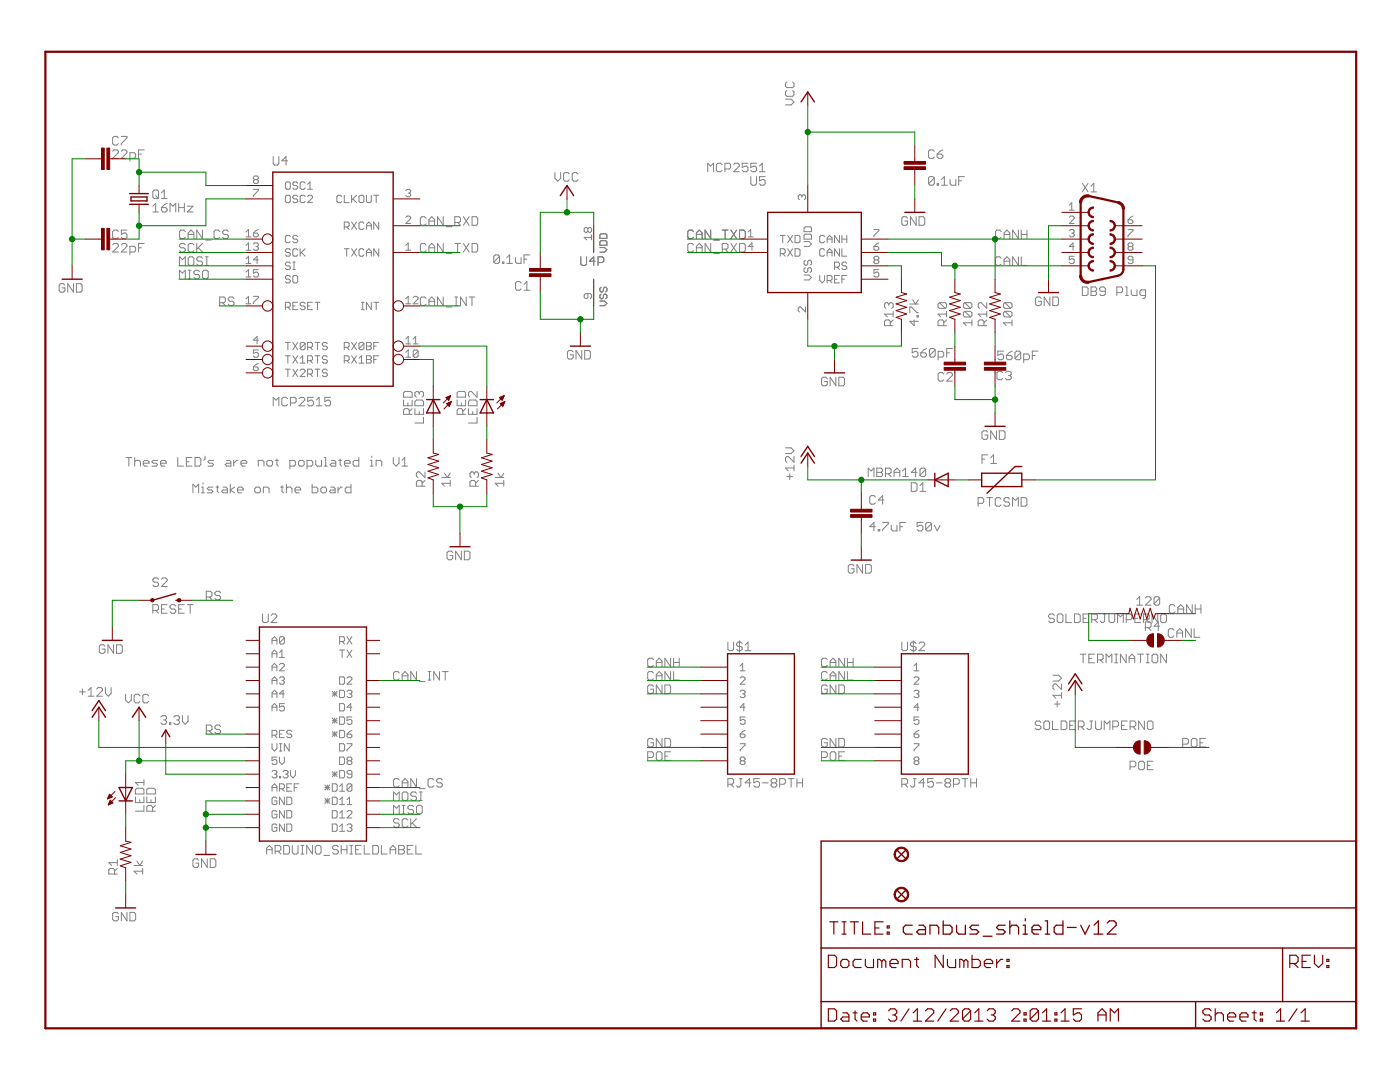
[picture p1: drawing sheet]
<svg xmlns="http://www.w3.org/2000/svg" width="279mm" height="216mm" viewBox="0 0 279 216" stroke-linecap="round" stroke-linejoin="round" font-family="sans-serif">
<g fill="none" stroke="#808080" stroke-width=".2">
<path d="M156.8 19.8h1.1l.6 .6-.6 .5h-1.1M157 16.4l-.2 .2v.6l.2 .3h1.2l.3-.3v-.6l-.3-.2M157 18.1l-.2 .3v.5l.2 .3h1.2l.3-.3v-.5l-.3-.3M22.5 30.2l.3-.3h.5l.3 .3v.3l-1.1 1.1h1.1M23.6 27.5l-.3-.3h-.5l-.3 .3v1.2l.3 .2h.5l.3-.2M24.2 27.2h1.1v.3l-1.1 1.2v.2M24.2 30.2l.3-.3h.6l.2 .3v.3l-1.1 1.1h1.1M25.9 31.6h.9l.3-.3v-.5l-.3-.3h-.9v1.7M27.6 30.8h.6M28.8 29.9h-1.2v1.7M30.5 38.2l.3-.3h.5l.3 .3v1.1l-.3 .3h-.5l-.3-.3zM31.1 39.1l.5 .5"/>
<path d="M32.2 39.6h1.2M32.2 38.5l.6-.6v1.7M50.6 37.8h1v.2l-1 1v.3M50.8 35.9l-.2-.3v-.2l.2-.3h.5l.3 .3v.2l-.3 .3M50.8 35.9l-.2 .2v.2l.2 .3h.5l.3-.3v-.2l-.3-.2M50.8 35.9h.5M54.5 31.2v1.5l.3 .2h.6l.2-.2v-1.5M57 36.5l.2-.2h.5l.2 .2v1l-.2 .3h-.5l-.2-.3zM57 39.2l.2-.2h.5l.2 .2v1l-.2 .2h-.5l-.2-.2zM57.4 32.1h-1.2l.9-.9v1.7M59.4 36.5l-.2-.2h-.5l-.3 .2v.3l.3 .2h.5l.2 .3v.2l-.2 .3h-.5l-.3-.3M59.4 39.2l-.2-.2h-.5l-.3 .2v.3l.3 .2h.5l.2 .2v.3l-.2 .2h-.5l-.3-.2"/>
<path d="M60.9 36.5l-.3-.2h-.4l-.3 .2v1l.3 .3h.4l.3-.3M60.9 39.2l-.3-.2h-.4l-.3 .2v1l.3 .2h.4l.3-.2M61.4 39.2l.2-.2h.5l.3 .2v.3l-1 .9h1M61.4 37.8h1M61.4 36.8l.5-.5v1.5M68.2 39.2l-.2-.2h-.5l-.3 .2v1l.3 .2h.5l.2-.2M68.7 39v1.4h1M70.2 39v1.4M70.4 39.7l.8 .7M71.2 39l-1 .9M71.6 39.2l.3-.2h.5l.2 .2v1l-.2 .2h-.5l-.3-.2zM73.1 39v1.2l.3 .2h.5l.2-.2v-1.2"/>
<path d="M74.6 39h1M75.1 39v1.4M81 38l.2-.2h.5l.3 .2v.3l-.3 .2M81.5 38.5h.2M81.7 38.5l.3 .3v.2l-.3 .3h-.5l-.2-.3M110.7 34.4v1.2l.6 .6 .6-.6v-1.2M113.6 34.7l-.3-.3h-.5l-.3 .3v1.2l.3 .3h.5l.3-.3M115.3 34.7l-.3-.3h-.5l-.3 .3v1.2l.3 .3h.5l.3-.3M141.2 34.3v-1.7l.6 .5 .6-.5v1.7M144.1 32.9l-.3-.3h-.6l-.2 .3v1.1l.2 .3h.6l.3-.3M144.7 33.7h.8l.3-.3v-.5l-.3-.3h-.8v1.7M146.4 32.9l.3-.3h.6l.2 .3v.2l-1.1 1.2h1.1"/>
<path d="M149.3 32.6h-1.2v.8l.9-.3 .3 .3v.6l-.3 .3h-.6l-.3-.3M149.8 35.2v1.5l.3 .3h.6l.3-.3v-1.5M151 32.6h-1.2v.8l.9-.3 .3 .3v.6l-.3 .3h-.6l-.3-.3M151.6 34.3h1.1M151.6 33.1l.5-.5v1.7M152.7 35.2h-1.1v.9l.5-.3h.3l.3 .3v.6l-.3 .3h-.6l-.2-.3M160 39.1l-.2-.2h-.2l-.3 .2v.5l.3 .2M160 39.1l.3-.2h.2l.3 .2v.5l-.3 .2M160 39.1v.2M186.5 30.2l-.3-.3h-.6l-.3 .3v1.1l.3 .3h.6l.3-.3M186.5 35.5l-.3-.3h-.6l-.3 .3v1.2M186.5 35.5v1.2l-.3 .3h-.6l-.3-.3"/>
<path d="M186.5 35.5l-1.2 1.2M187 36.7h.3v.3h-.3zM187 30.8h.9l.3 .2v.3l-.3 .3h-.6l-.3-.3zM187.9 37h1.1M187.9 35.8l.6-.6v1.8M188.2 29.9l-.6 .3-.6 .6M189.6 35.8v.9l.3 .3h.9v-1.2M191.3 36.1h.6M192.5 35.2h-1.2v1.8M216 36.6l1.1 1.7M217.1 36.6l-1.1 1.7M217.7 37.1l.6-.5v1.7"/>
<path d="M217.7 38.3h1.2M13 56.9l-.3-.3h-.6l-.3 .3v1.1l.3 .3h.6l.3-.3v-.6h-.6M14.7 56.6v1.7l-1.2-1.7v1.7M15.2 56.6h.9l.3 .3v1.1l-.3 .3h-.9zM22.5 48.9l.3-.3h.5l.3 .3v.2l-1.1 1.2h1.1M23.6 46.2l-.3-.3h-.5l-.3 .3v1.1l.3 .3h.5l.3-.3M24.2 48.9l.3-.3h.6l.2 .3v.2l-1.1 1.2h1.1M25.3 45.9h-1.1v.9l.9-.3 .2 .3v.5l-.2 .3h-.6l-.3-.3M25.9 50.3h.9l.3-.3v-.6l-.3-.3h-.9v1.8M27.6 49.4h.6M28.8 48.6h-1.2v1.7M30.5 41.1l.6-.5v1.7"/>
<path d="M30.5 42.3h1.1M32.2 41.4h.9l.3 .3v.3l-.3 .3h-.6l-.3-.3zM33.4 40.6l-.6 .3-.6 .5M33.9 42.3v-1.7l.6 .5 .6-.5v1.7M35.7 41.4h1.1M35.7 40.6v1.7M35.8 53v-1.8l.6 .6 .6-.6v1.8M35.8 55.6v-1.7l.6 .6 .6-.6v1.7M36.8 40.6v1.7M37 46.2l-.3-.3h-.6l-.3 .3v1.1l.3 .3h.6l.3-.3M37 48.9l-.3-.3h-.6l-.3 .3v.2l.3 .3h.6l.3 .3v.3l-.3 .3h-.6l-.3-.3M37.4 41.1h1.1l-1.1 1.2h1.1"/>
<path d="M37.5 51.5l.3-.3h.6l.3 .3v1.2l-.3 .3h-.6l-.3-.3zM37.5 47.6v-1.1l.6-.6 .6 .6v1.1M37.5 55.6h.6M37.5 53.9h.6M37.5 46.8h1.2M37.8 53.9v1.7M38.7 48.9l-.3-.3h-.6l-.3 .3v1.1l.3 .3h.6l.3-.3M39.3 48.6v1.7M39.6 49.4l.8 .9M39.8 54.2l-.2-.3h-.6l-.3 .3v.3l.3 .3h.6l.2 .3v.3l-.2 .2h-.6l-.3-.2M40.4 51.5l-.3-.3h-.5l-.3 .3v.3l.3 .3h.5l.3 .3v.3l-.3 .3h-.5l-.3-.3M40.4 45.9v1.7l-1.1-1.7v1.7"/>
<path d="M40.4 48.6l-1.1 1.1M40.4 54.2l.3-.3h.6l.3 .3v1.2l-.3 .2h-.6l-.3-.2zM41 53h.6M41 51.2h.6M41 47.9h1.1M41.3 51.2v1.8M43.9 46.2l-.3-.3h-.6l-.3 .3v1.1l.3 .3h.6l.3-.3M45.6 46.2l-.3-.3h-.6l-.3 .3v.3l.3 .3h.6l.3 .3v.2l-.3 .3h-.6l-.3-.3M46.7 59.5l-.3-.2h-.6l-.2 .2v.3l.2 .3h.6l.3 .3v.3l-.3 .3h-.6l-.2-.3M49.1 46.3l.5-.5v1.5M49.1 49l.5-.5v1.4M49.1 51.6l.5-.5v1.5"/>
<path d="M49.1 54.3l.5-.5v1.5M49.1 59.6l.5-.5v1.5M49.1 47.3h1M49.1 49.9h1M49.1 52.6h1M49.1 55.3h1M50.6 46.5h.7l.3 .3v.2l-.3 .3h-.5l-.2-.3zM50.6 48.7l.2-.2h.5l.3 .2v.3l-.3 .2M50.6 59.1h1v.3l-1 1v.2M51.1 49.2h.2M51.3 49.2l.3 .2v.3l-.3 .2h-.5l-.2-.2M51.6 53.8h-1v.7l.5-.2h.2l.3 .2v.5l-.3 .3h-.5l-.2-.3"/>
<path d="M51.6 45.8l-.5 .2-.5 .5M51.6 51.9h-1l.7-.8v1.5M57.9 52.6l-.2-.3h-.5l-.2 .3v.2l.2 .2h.5l.2 .3v.2l-.2 .3h-.5l-.2-.3M57.9 47.2l-.2-.2h-.5l-.2 .2v1l.2 .2h.5l.2-.2M57.9 49.9l-.2-.3h-.5l-.2 .3v.2l.2 .3h.5l.2 .2v.3l-.2 .2h-.5l-.2-.2M57.9 55.2l-.2-.2h-.5l-.2 .2v.3l.2 .2h.5l.2 .3v.2l-.2 .3h-.5l-.2-.3M58.4 52.3h.5M58.4 53.8h.5M58.7 55h.5l.2 .2v1l-.2 .3h-.5l-.3-.3v-1zM58.7 52.3v1.5M59.4 47.2l-.2-.2h-.5l-.3 .2v.3l.3 .2h.5l.2 .2v.3l-.2 .2h-.5l-.3-.2M59.4 49.9l-.2-.3h-.5l-.3 .3v1l.3 .2h.5l.2-.2"/>
<path d="M59.9 49.6v1.5M60.2 50.4l.7 .7M60.9 49.6l-1 1M68.7 49.6h1M68.7 45.3h.7l.3-.3v-.4l-.3-.3h-.7v1.5M69.2 49.6v1.5M69.2 45.3l.5 .5M70.2 49.6l1 1.5M70.2 44.3l1 1.5M71.2 49.6l-1 1.5M71.2 44.3l-1 1.5M72.6 49.9l-.2-.3h-.5l-.3 .3v1l.3 .2h.5l.2-.2"/>
<path d="M72.6 44.6l-.2-.3h-.5l-.3 .3v.9l.3 .3h.5l.2-.3M73.1 50.4h1M73.1 45.8v-1l.5-.5 .5 .5v1M73.1 51.1v-1l.5-.5 .5 .5v1M73.1 45h1M75.6 44.3v1.5l-1-1.5v1.5M75.6 49.6v1.5l-1-1.5v1.5M81 59.6l.5-.5v1.5M81 49.9h1M81 49l.5-.5v1.4M81 43.4l.2-.3h.5l.3 .3v.2l-1 1h1M82.5 59.4l.2-.3h.5l.2 .3v.2l-.9 1h.9"/>
<path d="M85 43.5l-.3-.3h-.5l-.3 .3v1.2l.3 .3h.5l.3-.3M85 48.9l-.3-.3h-.5l-.3 .3v1.1l.3 .3h.5l.3-.3M85 59.5l-.3-.2h-.5l-.3 .2v1.2l.3 .3h.5l.3-.3M85.6 44.1h1.1M85.6 49.4h1.1M85.6 45v-1.2l.6-.6 .5 .6v1.2M85.6 50.3v-1.2l.6-.5 .5 .5v1.2M88.5 43.2v1.8l-1.2-1.8v1.8M88.5 48.6v1.7l-1.2-1.7v1.7M88.5 59.3v1.7l-1.2-1.7v1.7M89 45.2h1.2M89 50.6h1.2"/>
<path d="M90.8 44.4h.8l.3-.3v-.6l-.3-.3h-.8v1.8M90.8 48.6h1.1M90.8 59.3h.5M91 59.3v1.7M91.3 44.4l.6 .6M91.3 48.6v1.7M92.5 43.2l1.1 1.8M92.5 48.6l1.1 1.7M93 59.3v1.7l-1.1-1.7v1.7M93.6 59.3h1.2M93.6 43.2l-1.1 1.8M93.6 48.6l-1.1 1.7"/>
<path d="M94.2 59.3v1.7M94.2 43.2h.9l.2 .3v1.2l-.2 .3h-.9zM94.2 48.6h.9l.2 .3v1.1l-.2 .3h-.9zM99.7 51.1l-.3-.2h-.6l-.2 .2v1.2M99.7 51.1v1.2l-.3 .3h-.6l-.2-.3M99.7 51.1l-1.1 1.2M100.3 52.3h.3v.3h-.3zM101.1 52.6h1.2M101.1 51.4l.6-.5v1.7M102.9 51.4v.9l.2 .3h.9v-1.2M104 56.5l-.3-.3h-.6l-.2 .3v1.1l.2 .3h.6l.3-.3M104.6 51.7h.6"/>
<path d="M104.6 57.9h1.1M104.6 56.8l.6-.6v1.7M105.7 50.9h-1.1v1.7M115.9 51.2v1.5l.3 .3h.6l.3-.3v-1.5M117.3 58.6v.7l-.2 .3h-.3l-.2-.3v-.5l.2-.2h1l.3 .2v.5l-.3 .3M117.3 45.6l.3-.2h.2l.3 .2v.5l-.3 .3h-.2l-.3-.3M117.3 45.6l-.2-.2h-.3l-.2 .2v.5l.2 .3h.3l.2-.3M117.3 45.6v.5M118.1 46.9v1M118.1 47.4h-1.5l.5 .5M118.8 52.1h-1.2l.9-.9v1.8M119.4 52.4h.8l.3-.3v-.6l-.3-.3h-.8v1.8"/>
<path d="M119.7 49.4h.9l.5 .4-.5 .5h-.9M120 57.3l-.3 .3v.4l.3 .3h.2l.2-.3v-.4l.2-.3h.3l.2 .3v.4l-.2 .3M120 58.7l-.3 .2v.5l.3 .2h.2l.2-.2v-.5l.2-.2h.3l.2 .2v.5l-.2 .2M120 46.7h.9l.2 .2v.7h-1.4v-.7zM120 48h.9l.2 .3v.6h-1.4v-.6zM138.4 48.9l-.3-.3h-.6l-.2 .3v1.1l.2 .3h.6l.3-.3M138.4 46.2l-.3-.3h-.6l-.2 .3v1.1l.2 .3h.6l.3-.3M139 49.4h1.1M139 50.3v-1.2l.6-.5 .5 .5v1.2M139 47.6v-1.1l.6-.6 .5 .6v1.1M139 46.8h1.1M141.8 45.9v1.7l-1.1-1.7v1.7"/>
<path d="M141.8 48.6v1.7l-1.1-1.7v1.7M142.4 50.6h1.2M142.4 47.9h1.2M144.1 49.7h.9l.3-.3v-.5l-.3-.3h-.9v1.7M144.1 45.9h1.2M144.7 49.7l.6 .6M144.7 45.9v1.7M145.9 48.6l1.1 1.7M145.9 45.9l1.1 1.7M147 48.6l-1.1 1.7M147 45.9l-1.1 1.7M147.6 48.6h.8l.3 .3v1.1l-.3 .3h-.8z"/>
<path d="M147.6 45.9h.8l.3 .3v1.1l-.3 .3h-.8zM149.3 46.3l.5-.5v1.5M149.3 47.3h1M150.3 49.2h-1l.8-.7v1.4M155.7 50.6h.8l.2-.2v-.5l-.2-.3h-.8v1.5M155.7 47h1M156.2 50.6l.5 .5M156.2 47v1.4M157.2 49.6l1 1.5M157.2 47l1 1.4M158.2 49.6l-1 1.5M158.2 47l-1 1.4"/>
<path d="M158.7 49.6h.7l.3 .3v1l-.3 .2h-.7zM158.7 47h.7l.3 .2v1l-.3 .2h-.7zM160.5 48.2h1l.4 .5-.4 .5h-1M160.5 45.5l.2-.2h1l.2 .2v.7h-1.4zM160.5 54.9h1l.4 .5-.4 .5h-1M160.7 46.7h1l.2 .3v.7h-1.4v-.7zM160.7 51.9l-.2 .3v.5l.2 .2h.3l.2-.2v-.5l.3-.3h.2l.2 .3v.5l-.2 .2M160.7 53.4l-.2 .3v.4l.2 .3h.3l.2-.3v-.4l.3-.3h.2l.2 .3v.4l-.2 .3M163.6 55v1l.5 .5 .5-.5v-1M164.6 47.2l-.3-.2h-.4l-.3 .2v1l.3 .2h.4l.3-.2M164.6 49.9l-.3-.3h-.4l-.3 .3v1l.3 .2h.4l.3-.2M165.1 56h.7l.3-.3v-.5l-.3-.2h-.7v1.5"/>
<path d="M165.1 48.4v-.9l.5-.5 .5 .5v.9M165.1 51.1v-1l.5-.5 .5 .5v1M165.1 47.7h1M165.1 50.4h1M165.6 56l.5 .5M166.5 53.3h.8l.2-.3v-.4l-.2-.3h-.8v1.5M166.5 55.7h.5M167 53.3l.5 .5M167.5 55h-1v1.5h1M167.5 47v1.4l-1-1.4v1.4M167.5 49.6v1.5l-1-1.5v1.5M168 47.7h1"/>
<path d="M168 49.6v1.5h1M168 55.7h.5M168 47v1.4M169 52.6l-.2-.3h-.5l-.3 .3v.2l.3 .2h.5l.2 .3v.2l-.2 .3h-.5l-.3-.3M169 55h-1v1.5M169 47v1.4M174.4 45.8h1v.2l-1 1v.3M174.4 49.2h.8l.2 .2v.3l-.2 .2h-.6l-.2-.2zM174.6 51.9l-.2-.3v-.2l.2-.3h.6l.2 .3v.2l-.2 .3M174.6 51.9l-.2 .2v.3l.2 .2h.6l.2-.2v-.3l-.2-.2M174.6 51.9h.6M175.4 53.8h-1v.7l.5-.2h.3l.2 .2v.5l-.2 .3h-.6l-.2-.3"/>
<path d="M175.4 48.5l-.5 .2-.5 .5M181.1 43.5l-.3-.3h-.5l-.3 .3v1.2l.3 .3h.5l.3-.3v-.6h-.5M182.1 59.8l.6 .9 .6-.9M182.8 43.2v1.8l-1.1-1.8v1.8M183.4 43.2h.9l.3 .3v1.2l-.3 .3h-.9zM199.8 51.5l-.3-.3h-.6l-.2 .3v1.2l.2 .3h.6l.3-.3M199.8 46.2l-.3-.3h-.6l-.2 .3v1.1l.2 .3h.6l.3-.3M200.4 52.1h1.1M200.4 46.8h1.1M200.4 47.6v-1.1l.6-.6 .5 .6v1.1M200.4 53v-1.2l.6-.6 .5 .6v1.2M203.2 45.9v1.7l-1.1-1.7v1.7"/>
<path d="M203.2 51.2v1.8l-1.1-1.8v1.8M203.8 45.9v1.7M203.8 51.2v1.8h1.2M203.8 46.8h1.2M205 45.9v1.7M207.8 59.5l-.3-.2h-.6l-.2 .2v1.2l.2 .3h.6l.3-.3v-.6h-.6M209.5 59.3v1.7l-1.1-1.7v1.7M210.1 59.3h.9l.2 .2v1.2l-.2 .3h-.9zM213.4 43.4l.3-.3h.4l.3 .3v.2l-1 1h1M213.4 46l.3-.2h.4l.3 .2v.3l-.3 .2M213.4 40.9l.5-.5v1.5M213.4 41.9h1"/>
<path d="M213.9 46.5h.2M214.1 46.5l.3 .3v.2l-.3 .3h-.4l-.3-.3M214.4 51.1h-1v.8l.5-.3h.2l.3 .3v.5l-.3 .2h-.4l-.3-.2M214.4 49.2h-1l.7-.7v1.4M216 57.3h.9l.2 .3v1.1l-.2 .3h-.9zM217.7 57.3h.9l.3 .3v.2l-.3 .3 .3 .3v.3l-.3 .3h-.9zM217.7 58.1h.9M220.6 58.1h-.9l-.2-.3v-.2l.2-.3h.6l.3 .3v1.1l-.3 .3h-.6l-.2-.3M222.9 58.4h.9l.2-.3v-.5l-.2-.3h-.9v1.7M224.6 59h.6M224.6 57.3h.3v1.7M225.1 45.8h1v.2l-1 1v.3"/>
<path d="M225.1 43.9h.8l.2 .2v.2l-.2 .3h-.5l-.3-.3zM225.4 49.2l-.3 .2v.3l.3 .2h.5l.2-.2v-.3l-.2-.2M225.4 49.2l-.3-.2v-.3l.3-.2h.5l.2 .2v.3l-.2 .2M225.4 49.2h.5M225.8 57.8v.9l.2 .3h.9v-1.2M226.1 51.9h-.7l-.3-.3v-.2l.3-.3h.5l.2 .3v1l-.2 .2h-.5l-.3-.2M226.1 43.1l-1 .8M228.6 59h-.8l-.3-.3v-.6l.3-.3h.8v1.4l-.3 .3h-.3M43.8 60.4h.9l.3-.3v-.6l-.3-.2h-.9v1.7M44.4 60.4l.6 .6M49.1 60.6h1M50.6 73.2h.7l.3 .3v.2l-.3 .3h-.5l-.2-.3z"/>
<path d="M51.6 69.8h-1v.7l.5-.2h.2l.3 .2v.5l-.3 .3h-.5l-.2-.3M51.6 67.9h-1l.7-.8v1.5M51.6 72.5l-.5 .2-.5 .5M57 61.3h.7l.2-.3v-.4l-.2-.3h-.7v1.5M57 68.3h.9M57 71h.9M57 73.7h.9M57.4 79.6l-.3-.3h-.6l-.3 .3v1.1l.3 .3h.6l.3-.3M57.4 68.3v1.5M57.4 71v1.5M57.4 73.7v1.4M57.4 61.3l.5 .5"/>
<path d="M58.4 68.3l1 1.5M58.4 71l1 1.5M58.4 73.7l1 1.4M58.4 61h.5M59.4 60.3h-1v1.5h1M59.4 68.3l-1 1.5M59.4 71l-1 1.5M59.4 73.7l-1 1.4M59.7 79.6l.3-.3h.5l.3 .3v.2l-1.1 1.2h1.1M59.9 73.9l.3-.2h.4l.3 .2v.2l-1 1h1M59.9 71.5l.5-.5v1.5M59.9 72.5h1"/>
<path d="M60.9 60.6l-.3-.3h-.4l-.3 .3v.2l.3 .2h.4l.3 .3v.2l-.3 .3h-.4l-.3-.3M60.9 68.6l-.3-.3h-.4l-.3 .3v1M60.9 68.6v1l-.3 .2h-.4l-.3-.2M60.9 68.6l-1 1M61.4 69.3h.7l.3-.2v-.5l-.3-.3h-.7v1.5M61.4 72h.7l.3-.3v-.5l-.3-.2h-.7v1.5M61.4 74.6h.7l.3-.2v-.5l-.3-.2h-.7v1.4M61.4 61h.5M61.9 69.3l.5 .5M61.9 72l.5 .5M61.9 74.6l.5 .5M62.4 60.3h-1v1.5h1"/>
<path d="M62.5 79.3h-1.1v.8l.9-.3 .2 .3v.6l-.2 .3h-.6l-.3-.3M62.9 68.3h.9M62.9 71h.9M62.9 73.7h.9M62.9 60.3h.9M63.1 79.8l.6-.5v1.7M63.4 60.3v1.5M63.4 68.3v1.5M63.4 71v1.5M63.4 73.7v1.4M65.3 68.6l-.2-.3h-.5l-.3 .3v.2l.3 .3h.5l.2 .2v.3l-.2 .2h-.5l-.3-.2M65.3 71.2l-.2-.2h-.5l-.3 .2v.3l.3 .2h.5l.2 .3v.2l-.2 .3h-.5l-.3-.3"/>
<path d="M65.3 73.9l-.2-.2h-.5l-.3 .2v.2l.3 .3h.5l.2 .2v.3l-.2 .2h-.5l-.3-.2M66 79.3h-1.2v.8l.9-.3 .3 .3v.6l-.3 .3h-.6l-.3-.3M68.7 69.3h.7l.3-.2v-.5l-.3-.3h-.7v1.5M68.7 72h.7l.3-.3v-.5l-.3-.2h-.7v1.5M69.2 69.3l.5 .5M69.2 72l.5 .5M70.2 68.3l1 1.5M70.2 71l1 1.5M71.2 68.3l-1 1.5M71.2 71l-1 1.5M71.6 72.5h1M71.6 71.5l.5-.5v1.5"/>
<path d="M72.1 61.8h.5M72.1 60.3h.5M72.4 60.3v1.5M72.6 68.6l-.2-.3h-.5l-.3 .3v1M72.6 68.6v1l-.2 .2h-.5l-.3-.2M72.6 68.6l-1 1M73.1 68.3h.8l.2 .3v.2l-.2 .3 .2 .2v.3l-.2 .2h-.8zM73.1 71h.8l.2 .2v.3l-.2 .2 .2 .3v.2l-.2 .3h-.8zM73.1 69.1h.8M73.1 71.7h.8M74.1 60.3v1.5l-1-1.5v1.5M74.6 69.1h.5"/>
<path d="M74.6 71.7h.5M74.6 60.3h1M75.1 60.3v1.5M75.6 68.3h-1v1.5M75.6 71h-1v1.5M80.5 79.8v1.2h1.8v-1.2M80.5 78.4l.3-.3h1.2l.3 .3v.8h-1.8zM81 67.6l.5-.5v1.5M81 70.3l.5-.5v1.5M81 71.3h1M81 60.6h1M81 68.6h1"/>
<path d="M82.5 67.6l.5-.5v1.5M82.5 68.6h.9M83.4 70.1l-.2-.3h-.5l-.2 .3v.9M83.4 70.1v.9l-.2 .3h-.5l-.2-.3M83.4 70.1l-.9 .9M83.7 78.4l-.3-.3h-.3l-.3 .3v.6l.3 .2M83.7 78.4l.2-.3h.3l.3 .3v.6l-.3 .2M83.7 78.4v.3M85.6 60.1h1.1M85.6 61v-1.2l.6-.5 .5 .5v1.2M89 61.3h1.2M90.8 61h.5"/>
<path d="M91.2 79.8v1.2h1.7v-1.2M91.5 78.1h1.1l.3 .3v.8h-1.7v-.8zM93.8 79.8h1.1l.3 .3v.9h-1.7v-.9zM95.2 78.1v1.1l-1.1-1.1h-.3l-.3 .3v.6l.3 .2M114.4 70.2l-.3-.3h-.6l-.3 .3v1.2l.3 .2h.6l.3-.2v-.6h-.6M116.1 69.9v1.7l-1.1-1.7v1.7M116.7 69.9h.8l.3 .3v1.2l-.3 .2h-.8zM119.7 60.1h.9l.5 .4-.5 .5h-.9M160.8 61.3v1l-1-1h-.2l-.3 .2v.5l.3 .3M165.1 75.6l-.3-.3h-.5l-.3 .3v1.1l.3 .3h.5l.3-.3v-.6h-.6M166.8 75.3v1.7l-1.1-1.7v1.7M167.4 75.3h.9l.3 .3v1.1l-.3 .3h-.9z"/>
<path d="M177.4 60.7l-.3-.3h-.3l-.3 .3v.6l.3 .2M177.4 60.7l.3-.3h.2l.3 .3v.6l-.3 .2M177.4 60.7v.3M177.7 65v-.9l-.3-.3h-.6l-.3 .3v.9h1.7M178.2 62.7h-1.7l.6 .5M178.2 63.8l-.5 .6M178.2 62.1v1.1M181.6 62.4v-1.1h.3l1.1 1.1h.3M181.6 60.7h1.7M182.4 63.8v1.2l-.8-.9h1.7M183 63h.3v.2h-.3zM183.2 69.5h-1.1v.9l.5-.3h.3l.3 .3v.6l-.3 .2h-.6l-.2-.2"/>
<path d="M183.8 70.4h.8l.3 .3v.3l-.3 .2h-.5l-.3-.2zM184.9 69.5l-.6 .3-.5 .6M186.6 69.8l-.2-.3h-.6l-.3 .3v1.2M186.6 69.8v1.2l-.2 .2h-.6l-.3-.2M186.6 69.8l-1.1 1.2M187.2 71.2h.9l.2-.2v-.6l-.2-.3h-.9v1.7M187.5 60.4l-.3 .3v.6l.3 .2h1.1M187.5 60.4h1.1l.3 .3v.6l-.3 .2M187.5 60.4l1.1 1.1M188.3 65v-.9l-.2-.3h-.6l-.3 .3v.9h1.7M188.3 74.6l-.2-.3h-.6l-.3 .3v1.2l.3 .3h.6l.2-.3M188.9 63.8l-.6 .6"/>
<path d="M188.9 62.7h-1.7l.6 .5M188.9 62.1v1.1M188.9 70.4h.6M188.9 74.6l.3-.3h.6l.3 .3v.3l-1.2 1.2h1.2M190.1 69.5h-1.2v1.7M192.5 60.4h1.2l.3 .3v.6l-.3 .2M192.5 62.1h1.2l.3 .3v.6l-.3 .2M192.5 62.1l-.2 .3v.6l.2 .2h1.2M192.5 60.4l-.2 .3v.6l.2 .2h1.2M192.5 62.1l1.2 1.1M192.5 60.4l1.2 1.1M194 64.4h-1.7l.5 .6"/>
<path d="M194 63.8v1.2M196.4 65v-.9l-.3-.3h-.6l-.3 .3v.9h1.7M196.9 60.4v1.1l-1.1-1.1h-.3l-.3 .3v.6l.3 .2M196.9 62.7h-1.7l.6 .5M196.9 63.8l-.5 .6M196.9 62.1v1.1M200.1 74.4l-.3-.3h-.6l-.2 .3v1.1l.2 .3h.6l.3-.3M200.3 70.1h-1.2v.8l.6-.3h.3l.3 .3v.6l-.3 .3h-.6l-.3-.3M200.6 62.1l-.3 .3v.6l.3 .2h1.1M200.6 62.1h1.1l.3 .3v.6l-.3 .2M200.6 60.4l-.3 .3v.6l.3 .2h1.1M200.6 60.4h1.1l.3 .3v.6l-.3 .2"/>
<path d="M200.6 62.1l1.1 1.1M200.6 60.4l1.1 1.1M200.7 74.4l.3-.3h.5l.3 .3v.3l-.3 .2M200.9 70.9h.8l.3 .3v.3l-.3 .3h-.6l-.2-.3zM201.3 74.9h.2M201.5 74.9l.3 .3v.3l-.3 .3h-.5l-.3-.3M202 64.4h-1.7l.5 .6M202 63.8v1.2M202 70.1l-.6 .3-.5 .5M203.7 70.4l-1.1 1.1M203.7 70.4l-.3-.3h-.5l-.3 .3v1.1M203.7 70.4v1.1l-.3 .3h-.5l-.3-.3"/>
<path d="M204.3 71.8h.8l.3-.3v-.6l-.3-.3h-.8v1.7M206 70.9h.6M207.2 70.1h-1.2v1.7M25.1 91.3h1.2M25.7 91.3v1.7M26.9 91.3v1.7M26.9 92.1l.3-.2h.5l.3 .2v.9M28.6 92.4h1.1v-.3l-.3-.2h-.5l-.3 .2v.6l.3 .3h.5M31.5 91.9h-.9l-.3 .2 .3 .3h.6l.3 .3-.3 .3h-.9M32 92.4h1.2v-.3l-.3-.2h-.6l-.3 .2v.6l.3 .3h.6M35.5 91.3v1.7h1.1M37.2 92.1h.6"/>
<path d="M38.3 91.3h-1.1v1.7h1.1M38.5 98.3v-1.7l.6 .6 .5-.6v1.7M38.9 91.3h.9l.3 .3v1.1l-.3 .3h-.9zM40.2 97.2h.3v1.1M40.2 98.3h.6M40.5 96.4v.2M40.9 91v.6l-.3 .3M42.5 97.2h-.8l-.3 .3 .3 .3h.5l.3 .3-.3 .2h-.8M42.6 91.9h-.8l-.3 .2 .3 .3h.6l.2 .3-.2 .3h-.9M43.1 97.2h.6M43.4 96.9v1.2l.3 .2M44.5 97.2h.6l.3 .3v.8h-.9l-.3-.2 .3-.3h.9"/>
<path d="M45.2 91.9h.6l.3 .2v.9h-.9l-.3-.3 .3-.3h.9M46 96.6v1.7M46.7 91.9v1.1M46.8 97.2l-.8 .6 .8 .5M47.4 97.8h1.1v-.3l-.3-.3h-.5l-.3 .3v.6l.3 .2h.5M47.5 91.9h-.3l-.5 .5M48.1 92.4h1.1v-.3l-.2-.2h-.6l-.3 .2v.6l.3 .3h.6M51.1 97.2h.6l.3 .3v.6l-.3 .2h-.6l-.3-.2v-.6zM51.5 93v-1.1h.9l.3 .2v.9M52.6 98.3v-1.1h.8l.3 .3v.8M53.3 92.1l.3-.2h.5l.3 .2v.6l-.3 .3h-.5l-.3-.3zM54.5 81v-1.7l.6 .5 .5-.5v1.7"/>
<path d="M55 91.9h.5M55.3 91.6v1.1l.2 .3M56 97.2h.6M56.3 96.9v1.2l.3 .2M57.1 97.5l.3-.3h.6l.3 .3v.8M57.1 96.6v1.7M57.8 93h.9l.3-.3v-.6l-.3-.2h-.9v1.7M58 80.4h.8l.3-.3v-.5l-.3-.3h-.8v1.7M58.9 97.8h1.1v-.3l-.3-.3h-.6l-.2 .3v.6l.2 .2h.6M59.6 92.1l.3-.2h.5l.3 .2v.6l-.3 .3h-.5l-.3-.3zM61.3 93h.8l.3-.3v-.6l-.3-.2h-.8v1.7M62.3 96.6v1.7h.9l.2-.2v-.6l-.2-.3h-.9"/>
<path d="M63 91.9v.8l.3 .3h.9v-1.1M63.1 81h1.2M64.3 97.2h.6l.3 .3v.6l-.3 .2h-.6l-.3-.2v-.6zM64.7 91.3h.3v1.7M64.7 93h.6M66 97.2h.6l.3 .3v.8h-.9l-.3-.2 .3-.3h.9M66.2 91.9h.5l.3 .2v.9h-.8l-.3-.3 .3-.3h.8M67.5 97.2v1.1M67.6 91.9h.6M67.9 91.6v1.1l.3 .3M68.3 97.2h-.3l-.5 .6M68.7 92.4h1.2v-.3l-.3-.2h-.6l-.3 .2v.6l.3 .3h.6"/>
<path d="M70 96.6v1.7h-.8l-.3-.2v-.6l.3-.3h.8M71.6 91.3v1.7h-.9l-.2-.3v-.6l.2-.2h.9M73.9 91.9h.3v1.1M73.9 93h.6M74.2 91v.3M75.1 93v-1.1h.8l.3 .2v.9M78.5 91.3v1.1l.6 .6 .5-.6v-1.1M80.2 93h1.1M80.2 91.9l.6-.6v1.7M81.4 80.4v.6M81.7 82.7v-.9l-.3-.3h-.6l-.3 .3v.9h1.8M82.3 81.5l-.6 .6"/>
<path d="M82.8 80.1l.3-.3h1.1l.3 .3v.9h-1.7zM82.8 81.5v1.2h1.7v-1.2M83.7 82.1v.6M84.2 97v-.8l-.2-.3h-.6l-.3 .3v.8h1.7M84.5 83.3v1.1h-1.7M84.8 95.9l-.6 .5M84.8 94.1v1.2l-1.1-1.2h-.3l-.3 .3v.6l.3 .3M88.2 95.3h1.7M88.7 94.4l.6 .9 .6-.9M89.9 96.4h-1.7l.5 .6M89.9 95.9v1.1M92.1 80.4v.6"/>
<path d="M92.4 82.7v-.9l-.3-.3h-.6l-.3 .3v.9h1.7M92.9 81.5l-.5 .6M93.5 81.5v1.2h1.7v-1.2M94.3 82.1v.6M94.6 94.4l-.2-.3h-.3l-.3 .3v.6l.3 .3M94.6 94.4l.3-.3h.3l.3 .3v.6l-.3 .3M94.6 94.4v.3M94.9 97v-.8l-.3-.3h-.5l-.3 .3v.8h1.7M95.2 83.3v1.1h-1.7M95.5 95.9l-.6 .5M98.8 95.3h1.7M99.4 94.4l.6 .9 .5-.9"/>
<path d="M100.5 96.4h-1.7l.6 .6M100.5 95.9v1.1M156.8 89.4h1.1l.6 .5-.6 .6h-1.1M157 95.1h1.2M157.6 94.5v1.2M158.5 93.4h-1.7l.5 .6M158.5 91.1v1.1l-1.2-1.1h-.3l-.2 .3v.5l.2 .3M158.5 92.8v1.2M173.3 95.1v-1.7l.5 .6 .6-.6v1.7M174.7 99.2l-.3-.3h-.5l-.3 .3v1.1l.3 .3h.5l.3-.3M175 93.4h.9l.2 .3v.3l-.2 .3 .2 .2v.3l-.2 .3h-.9zM175 94.3h.9"/>
<path d="M176.4 99.8h-1.1l.8-.9v1.7M176.7 94.5h.9l.2-.2v-.6l-.2-.3h-.9v1.7M177.3 94.5l.5 .6M178.4 94.3h1.2M178.4 95.1v-1.1l.6-.6 .6 .6v1.1M180.1 95.1h1.2M180.1 94l.6-.6v1.7M181.9 96.3h.8l.3 .3v1.2l-.3 .2h-.8zM183 94.3h-1.1l.8-.9v1.7M183.6 96.9l.6-.6v1.7M183.6 98h1.1M184.7 93.7v1.1l-.3 .3h-.5l-.3-.3"/>
<path d="M184.7 93.7l-.3-.3h-.5l-.3 .3v1.1M184.7 93.7l-1.1 1.1M196 91.6h.6M196.9 99.3h1.2M197.1 86.2l-.3-.2h-.5l-.3 .2v1.2l.3 .3h.5l.3-.3v-.6h-.5M197.1 90.8h-1.1v1.7M197.5 99.3v1.7M197.7 91.3l.6-.5v1.7M197.7 92.5h1.2M198.9 86v1.7l-1.2-1.7v1.7M199.4 86h.9l.3 .2v1.2l-.3 .3h-.9zM199.8 99.6l-.3-.3h-.6l-.3 .3v1.1l.3 .3h.6l.3-.3"/>
<path d="M201.5 99.6l-.3-.3h-.6l-.3 .3v.3l.3 .3h.6l.3 .2v.3l-.3 .3h-.6l-.3-.3M203.8 99.3h.8l.3 .3v1.1l-.3 .3h-.8zM31.6 115.6l-.3-.3h-.5l-.3 .3v.3l.3 .3h.5l.3 .3v.2l-.3 .3h-.5l-.3-.3M32.2 115.6l.3-.3h.6l.3 .3v.3l-1.2 1.1h1.2M41.2 119.1h.8l.3-.3v-.5l-.3-.3h-.8v1.7M41.7 119.1l.6 .6M44 118.3l-.2-.3h-.6l-.3 .3v.3l.3 .2h.6l.2 .3v.3l-.2 .3h-.6l-.3-.3M90.4 110.3l-.3-.3h-.6l-.3 .3v1.1l.3 .3h.6l.3-.3v-.6h-.6M92.1 110v1.7l-1.2-1.7v1.7M92.7 110h.8l.3 .3v1.1l-.3 .3h-.8zM170.4 112.9l-.2-.3h-.6l-.3 .3v1.2l.3 .3h.6l.2-.3v-.6h-.5M172.1 112.6v1.8l-1.1-1.8v1.8"/>
<path d="M172.7 112.6h.9l.3 .3v1.2l-.3 .3h-.9zM174.7 105.1h-1.1l.8-.9v1.7M175.3 105.7h.3v.2h-.3zM176.1 104.2h1.2v.3l-1.2 1.2v.2M177.9 104.8v.9l.3 .2h.8v-1.1M179.6 105.1h.6M180.7 104.2h-1.1v1.7M184.2 104.2h-1.2v.9l.9-.3 .3 .3v.6l-.3 .2h-.6l-.3-.2M185.9 104.5l-.3-.3h-.6l-.3 .3v1.2M185.9 104.5v1.2l-.3 .2h-.6l-.3-.2M185.9 104.5l-1.2 1.2M186.5 104.8l.5 1.1 .6-1.1"/>
<path d="M195.2 100.4h.8l.3-.2v-.6l-.3-.3h-.8v1.7M202.1 101v-1.7l.5 .6 .6-.6v1.7M226.9 119.6l.5-.5v1.7M228.6 119.3l.3-.2h.5l.3 .2v.3l-1.1 1.2h1.1M231.4 119.3v1.2l-.2 .3h-.6l-.3-.3M231.4 119.3l-.2-.2h-.6l-.3 .2v1.2M231.4 119.3l-1.1 1.2M15.9 138h1.1M16.4 137.5v1.1M17.6 137.8l.6-.6v1.7M17.6 138.9h1.1M19.3 137.5l.3-.3h.6l.2 .3v.3l-1.1 1.1h1.1"/>
<path d="M21 128.9l-.3-.2h-.6l-.3 .2v1.2l.3 .3h.6l.3-.3v-.6h-.6M21 137.2v1.1l.6 .6 .6-.6v-1.1M22.7 128.7v1.7l-1.2-1.7v1.7M23.3 128.7h.8l.3 .2v1.2l-.3 .3h-.8zM25.1 138.5v1.2l.5 .6 .6-.6v-1.2M27.9 138.8l-.3-.3h-.5l-.3 .3v1.2l.3 .3h.5l.3-.3M29.7 138.8l-.3-.3h-.6l-.3 .3v1.2l.3 .3h.6l.3-.3M30.5 121.8h.8l.3-.3v-.6l-.3-.3h-.8v1.8M31.1 121.8l.5 .6M32.2 121.5h.6M33.4 120.6h-1.2v1.8h1.2M35.1 120.9l-.3-.3h-.6l-.3 .3v.3l.3 .3h.6l.3 .3v.3l-.3 .3h-.6l-.3-.3"/>
<path d="M35.7 121.5h.5M36.8 120.6h-1.1v1.8h1.1M37.4 120.6h1.1M38 120.6v1.8M52.4 122.5v1.5l.3 .2h.5l.3-.2v-1.5M54.1 122.8l.3-.3h.5l.3 .3v.3l-1.1 1.1h1.1M54.3 128.5v-1l.5-.5 .5 .5v1M54.3 131.2v-1l.5-.5 .5 .5v1M54.3 133.9v-1l.5-.5 .5 .5v1M54.3 136.5v-.9l.5-.5 .5 .5v.9M54.3 139.2v-1l.5-.5 .5 .5v1M54.3 138.5h1"/>
<path d="M54.3 127.8h1M54.3 130.5h1M54.3 133.1h1M54.3 135.8h1M55.8 130.2l.5-.5v1.5M55.8 135.3l.2-.2h.5l.2 .2v.3l-.2 .2M55.8 132.6l.2-.2h.5l.2 .2v.3l-.9 1h.9M55.8 131.2h.9M56.3 135.8h.2M56.5 135.8l.2 .2v.3l-.2 .2h-.5l-.2-.2M56.7 127.3l-.2-.3h-.5l-.2 .3v1M56.7 138.5h-.9l.7-.8v1.5"/>
<path d="M56.7 127.3v1l-.2 .2h-.5l-.2-.2M56.7 127.3l-.9 1M66.3 138l1 .9M66.3 138.5h1M66.8 138v.9M67.3 138l-1 .9M67.8 128h.7l.3-.2v-.5l-.3-.3h-.7v1.5M67.8 135.1h.7l.3 .2v1l-.3 .2h-.7zM67.8 137.7h.7l.3 .3v.9l-.3 .3h-.7zM67.8 129.7h1M68.3 128l.5 .5M68.3 129.7v1.5"/>
<path d="M69.3 127l.9 1.5M69.3 129.7l.9 1.5M69.3 135.3l.2-.2h.5l.2 .2v.3l-.9 .9h.9M69.3 138l.2-.3h.5l.2 .3v.2l-.2 .3M69.7 138.5h.3M70 138.5l.2 .2v.2l-.2 .3h-.5l-.2-.3M70.2 127l-.9 1.5M70.2 129.7l-.9 1.5M79.7 134.3l-.3-.3h-.6l-.3 .3v1.1l.3 .3h.6l.3-.3M80.3 135.7v-1.1l.5-.6 .6 .6v1.1M80.3 134.9h1.1M83.1 134v1.7l-1.1-1.7v1.7"/>
<path d="M83.7 136h1.1M85.4 134h.6M85.4 135.7h.6M85.7 134v1.7M87.7 134v1.7l-1.1-1.7v1.7M88.3 134h1.1M88.9 134v1.7M130.4 136.9l-.3-.2h-.6l-.2 .2v1.2l.2 .3h.6l.3-.3v-.6h-.6M130.4 131.6l-.3-.3h-.6l-.2 .3v1.2l.2 .2h.6l.3-.2M130.4 134.3l-.3-.3h-.6l-.2 .3v1.1l.2 .3h.6l.3-.3M131 135.7v-1.1l.6-.6 .5 .6v1.1M131 133v-1.1l.6-.6 .5 .6v1.1"/>
<path d="M131 134.9h1.1M131 132.2h1.1M132.1 136.7v1.7l-1.1-1.7v1.7M132.7 136.7h.9l.2 .2v1.2l-.2 .3h-.9zM133.8 131.3v1.7l-1.1-1.7v1.7M133.8 134v1.7l-1.1-1.7v1.7M134.4 134v1.7h1.2M134.4 132.2h1.2M134.4 131.3v1.7M135.6 131.3v1.7M145.3 128.1v1.5l.3 .2h.5l.3-.2v-1.5M147.6 127.8v2.3"/>
<path d="M147.7 135.3l.3-.2h.4l.3 .2v.3l-1 .9h1M147.7 138l.3-.3h.4l.3 .3v.2l-.3 .3M147.7 133.9h1M147.7 132.9l.5-.5v1.5M148.1 128.4l-.3-.3h-.5l-.3 .3v.3l.3 .3h.5l.3 .3v.3l-.3 .2h-.5l-.3-.2M148.2 138.5h.2M148.4 138.5l.3 .2v.2l-.3 .3h-.4l-.3-.3M148.7 128.7l.6-.6v1.7M148.7 129.8h1.2M165.1 131.6l-.3-.3h-.5l-.3 .3v1.2l.3 .2h.5l.3-.2M165.1 134.3l-.3-.3h-.5l-.3 .3v1.1l.3 .3h.5l.3-.3M165.1 136.9l-.3-.2h-.5l-.3 .2v1.2l.3 .3h.5l.3-.3v-.6h-.6"/>
<path d="M165.7 133v-1.1l.5-.6 .6 .6v1.1M165.7 135.7v-1.1l.5-.6 .6 .6v1.1M165.7 134.9h1.1M165.7 132.2h1.1M166.8 136.7v1.7l-1.1-1.7v1.7M167.4 136.7h.9l.3 .2v1.2l-.3 .3h-.9zM168.6 131.3v1.7l-1.2-1.7v1.7M168.6 134v1.7l-1.2-1.7v1.7M169.1 134v1.7h1.2M169.1 132.2h1.2M169.1 131.3v1.7M170.3 131.3v1.7"/>
<path d="M180 128.1v1.5l.3 .2h.5l.3-.2v-1.5M182.3 127.8v2.3M182.4 135.3l.3-.2h.5l.2 .2v.3l-1 .9h1M182.4 138l.3-.3h.5l.2 .3v.2l-.2 .3M182.4 133.9h1M182.4 132.9l.5-.5v1.5M182.8 128.4l-.3-.3h-.5l-.3 .3v.3l.3 .3h.5l.3 .3v.3l-.3 .2h-.5l-.3-.2M182.9 138.5h.3M183.2 138.5l.2 .2v.2l-.2 .3h-.5l-.3-.3M183.4 128.4l.3-.3h.6l.3 .3v.3l-1.2 1.1h1.2M210.1 134.7h1.2l.6 .6-.6 .6h-1.2M210.4 122.8l-.3-.3h-.6l-.2 .3v.3l.2 .3h.6l.3 .3v.3l-.3 .2h-.6l-.2-.2"/>
<path d="M211 139.9v1.2M211.3 122.5h.6l.2 .3v1.2l-.2 .2h-.6l-.3-.2v-1.2zM211.9 138.7h-1.8l.6 .6M211.9 136.5v1.1l-1.2-1.1h-.3l-.3 .3v.5l.3 .3M211.9 138.2v1.1M212.7 122.5v1.7h1.1M214.4 122.5h.9l.3 .3v1.2l-.3 .2h-.9zM215.6 130.5h1.1M216.2 123.4h.5M216.2 130.5v1.7M217.3 122.5h-1.1v1.7h1.1M217.3 131.4h.6"/>
<path d="M217.9 123.7h.8l.3-.3v-.6l-.3-.3h-.8v1.7M218.4 123.7l.6 .5M218.4 130.5h-1.1v1.7h1.1M219 131.7h.9l.3-.3v-.6l-.3-.3h-.9v1.7M219.6 131.7l.6 .5M220.2 122.5h.5M220.5 122.5v1.5l-.3 .2h-.3l-.3-.2M220.7 132.2v-1.7l.6 .6 .6-.6v1.7M221.3 122.5v1.5l.3 .2h.6l.3-.2v-1.5M222.5 130.5h.5M222.5 132.2h.5M222.8 130.5v1.7"/>
<path d="M223 124.2v-1.7l.6 .6 .6-.6v1.7M224.7 130.5v1.7l-1.1-1.7v1.7M224.8 123.7h.8l.3-.3v-.6l-.3-.3h-.8v1.7M225.3 132.2v-1.1l.6-.6 .6 .6v1.1M225.3 131.4h1.2M226.5 123.4h.6M226.9 120.8h1.1M227.1 130.5h1.1M227.6 122.5h-1.1v1.7h1.1M227.6 130.5v1.7M228.2 123.7h.8l.3-.3v-.6l-.3-.3h-.8v1.7M228.6 125.2h.8l.3-.3v-.5l-.3-.3h-.8v1.7"/>
<path d="M228.8 123.7l.5 .5M228.8 130.5h.5M228.8 132.2h.5M229.1 130.5v1.7M229.2 125.2l.5 .6M229.9 130.8l.3-.3h.6l.3 .3v1.2l-.3 .2h-.6l-.3-.2zM231.1 122.5v1.7l-1.2-1.7v1.7M231.4 124.9h-1.1l.9-.8v1.7M231.9 122.5h.6l.3 .3v1.2l-.3 .2h-.6l-.3-.2v-1.2zM232.8 130.5v1.7l-1.2-1.7v1.7M234.3 125.8l-.3-.3h-.6l-.2 .3v1.1l.2 .3h.6l.3-.3M234.5 120.9l-.3-.3h-.6l-.2 .3v1.2l.2 .3h.6l.3-.3"/>
<path d="M234.9 127.2v-1.2l.5-.5 .6 .5v1.2M234.9 126.3h1.1M235.1 121.5h1.1M235.1 122.4v-1.2l.5-.6 .6 .6v1.2M237.7 125.5v1.7l-1.1-1.7v1.7M237.9 120.6v1.8l-1.1-1.8v1.8M238.3 125.5v1.7h1.2M238.5 121.5h1.2M238.5 120.6v1.8M239.7 120.6v1.8M27 159v1.1h1.7v-1.1M27 157.6l.3-.3h1.1l.3 .3v.8h-1.7z"/>
<path d="M27.9 159.6v.5M28.7 155.6v1.1M28.7 156.1h-1.7l.6 .6M29.3 157.6l.3-.3h1.1l.3 .3v.8h-1.7zM29.3 159v1.1h1.7v-1.1M30.1 159.6v.5M32.1 143.1l.3-.3h.6l.2 .3v.3l-.2 .3M32.7 143.7h.3M33 143.7l.2 .3v.2l-.2 .3h-.6l-.3-.3M33.8 144.2h.3v.3h-.3zM34.7 143.1l.3-.3h.5l.3 .3v.3l-.3 .3M35.2 143.7h.3"/>
<path d="M35.5 143.7l.3 .3v.2l-.3 .3h-.5l-.3-.3M36.4 142.8v1.2l.6 .5 .5-.5v-1.2M41.2 145.8h.8l.3-.3v-.5l-.3-.3h-.8v1.7M41.7 145.8l.6 .6M44 145l-.2-.3h-.6l-.3 .3v.2l.3 .3h.6l.2 .3v.3l-.2 .3h-.6l-.3-.3M54.3 141.9v-1l.5-.5 .5 .5v1M54.3 146.7h.7l.3-.2v-.5l-.3-.3h-.7v1.5M54.3 148.4v1l.5 .5 .5-.5v-1M54.3 154l.2-.3h.5l.3 .3v.2l-.3 .3M54.3 157.9v-1l.5-.5 .5 .5v1M54.3 141.1h1M54.3 157.1h1"/>
<path d="M54.8 154.5h.2M54.8 146.7l.5 .5M55 154.5l.3 .2v.3l-.3 .2h-.5l-.2-.2M55.3 151.1h-1v.7l.5-.2h.2l.3 .2v.5l-.3 .2h-.5l-.2-.2M55.3 159.3l-.3-.2h-.5l-.2 .2v1l.2 .2h.5l.3-.2v-.5h-.5M55.8 155h.2v.2h-.2zM55.8 146.5h.5M55.8 149.9h.5M55.8 148.4h.5M55.8 157.4h.7l.2-.3v-.4l-.2-.3h-.7v1.5M55.8 151.1v.9l.5 .5 .4-.5v-.9M56 148.4v1.5"/>
<path d="M56.3 157.4l.4 .5M56.5 154l.2-.3h.5l.3 .3v.2l-.3 .3M56.7 140.4h-.9v.7l.5-.2h.2l.2 .2v.5l-.2 .3h-.5l-.2-.3M56.7 145.7h-.9v1.5h.9M56.7 159.1v1.4l-.9-1.4v1.4M57 154.5h.2M57.2 154.5l.3 .2v.3l-.3 .2h-.5l-.2-.2M57.2 157.1h.5M57.2 159.1h.8l.2 .2v1l-.2 .2h-.8zM57.7 148.4v1.5l-1-1.5v1.5M58 153.7v1l.5 .5 .4-.5v-1M58.2 146l-.2-.3h-.5l-.3 .3v.2l.3 .3h.5l.2 .2v.3l-.2 .2h-.5l-.3-.2"/>
<path d="M58.2 156.4h-1v1.5h1M58.7 157.1h.5M59.7 156.4h-1v1.5M64.8 156.7l1 .9M64.8 157.1h1M64.8 159.3l1 1M64.8 159.8h1M65.3 156.7v.9M65.3 159.3v1M65.8 156.7l-1 .9M65.8 159.3l-1 1M66.3 143.3l1 1"/>
<path d="M66.3 143.8h1M66.3 146l1 1M66.3 146.5h1M66.3 154l1 1M66.3 154.5h1M66.3 156.4h.7l.3 .3v.9l-.3 .3h-.7zM66.3 159.1h.7l.3 .2v1l-.3 .2h-.7zM66.8 143.3v1M66.8 146v1M66.8 154v1M67.3 143.3l-1 1M67.3 146l-1 1"/>
<path d="M67.3 154l-1 1M67.8 140.4h.7l.3 .2v1l-.3 .3h-.7zM67.8 143.1h.7l.3 .2v1l-.3 .2h-.7zM67.8 145.7h.7l.3 .3v1l-.3 .2h-.7zM67.8 148.4h.7l.3 .3v.9l-.3 .3h-.7zM67.8 151.1h.7l.3 .2v1l-.3 .2h-.7zM67.8 153.7h.7l.3 .3v1l-.3 .2h-.7zM67.8 156.9l.5-.5v1.5M67.8 159.6l.5-.5v1.4M67.8 157.9h1M69.3 146.5h.7l.2 .2v.3l-.2 .2h-.5l-.2-.2zM69.3 148.4h.9v.3l-.9 .9v.3"/>
<path d="M69.3 159.6l.4-.5v1.4M69.5 151.8l-.2-.2v-.3l.2-.2h.5l.2 .2v.3l-.2 .2M69.5 151.8l-.2 .2v.3l.2 .2h.5l.2-.2v-.3l-.2-.2M69.5 151.8h.5M70.2 143.1h-.9v.7l.7-.2 .2 .2v.5l-.2 .2h-.5l-.2-.2M70.2 154.5h-.7l-.2-.3v-.2l.2-.3h.5l.2 .3v1l-.2 .2h-.5l-.2-.2M70.2 156.7l-.2-.3h-.5l-.2 .3v.9M70.2 156.7v.9l-.2 .3h-.5l-.2-.3M70.2 141.1h-.9l.7-.7v1.5M70.2 145.7l-.9 .8M70.2 156.7l-.9 .9M78.5 159.7v-1.7l.6 .6 .6-.6v1.7"/>
<path d="M79.7 155.6l-.3-.2h-.6l-.3 .2v1.2l.3 .3h.6l.3-.3M80.3 157.1v-1.2l.5-.5 .6 .5v1.2M80.3 158.3l.2-.3h.6l.3 .3v1.1l-.3 .3h-.6l-.2-.3zM80.3 156.2h1.1M83.1 155.4v1.7l-1.1-1.7v1.7M83.1 158.3l-.3-.3h-.5l-.3 .3v.3l.3 .3h.5l.3 .3v.2l-.3 .3h-.5l-.3-.3M83.7 158h.6M83.7 159.7h.6M83.7 157.4h1.1M84 158v1.7M86.6 155.6l-.3-.2h-.6l-.3 .2v1.2l.3 .3h.6l.3-.3M88.3 155.6l-.3-.2h-.6l-.3 .2v.3l.3 .3h.6l.3 .3v.3l-.3 .3h-.6l-.3-.3"/>
<path d="M129.3 151.2h.8l.3-.3v-.6l-.3-.3h-.8v1.7M130.4 147.6l-.3-.3h-.6l-.2 .3v1.2l.2 .3h.6l.3-.3v-.6h-.6M131.3 150h.5l.3 .3v1.1l-.3 .3h-.5l-.3-.3v-1.1zM132.1 147.3v1.8l-1.1-1.8v1.8M132.7 147.3h.9l.2 .3v1.2l-.2 .3h-.9zM132.7 150.9h.6M133.8 150h-1.1v1.7h1.1M145.3 156.5h.8l.3-.3v-.6l-.3-.2h-.8v1.7M145.8 156.5l.6 .6M147.6 155.4h.5M147.7 146.5h.7l.3 .2v.3l-.3 .2h-.4l-.3-.2zM147.7 148.4h1v.3l-1 .9v.3"/>
<path d="M147.8 155.4v1.4l-.2 .3h-.3l-.3-.3M148 151.8l-.3 .2v.3l.3 .2h.4l.3-.2v-.3l-.3-.2M148 151.8l-.3-.2v-.3l.3-.2h.4l.3 .2v.3l-.3 .2M148 151.8h.4M148.7 143.1h-1v.7l.5-.2h.2l.3 .2v.5l-.3 .2h-.4l-.3-.2M148.7 141.1h-1l.7-.7v1.5M148.7 145.7l-1 .8M149.9 156.2h-1.2l.9-.8v1.7M151.6 155.4h-1.2v.8l.6-.3h.3l.3 .3v.6l-.3 .3h-.6l-.3-.3M152.1 156.2h1.2M154.2 156.2l-.3-.3v-.3l.3-.2h.5l.3 .2v.3l-.3 .3M154.2 156.2l-.3 .3v.3l.3 .3h.5l.3-.3v-.3l-.3-.3"/>
<path d="M154.2 156.2h.5M155.6 156.5h.8l.3-.3v-.6l-.3-.2h-.8v1.7M157.3 155.4h1.2M157.9 155.4v1.7M159 156.2h1.2M159 155.4v1.7M160.2 155.4v1.7M164 151.2h.8l.3-.3v-.6l-.3-.3h-.8v1.7M165.1 147.6l-.3-.3h-.5l-.3 .3v1.2l.3 .3h.5l.3-.3v-.6h-.6M166 150h.5l.3 .3v1.1l-.3 .3h-.5l-.3-.3v-1.1zM166.8 147.3v1.8l-1.1-1.8v1.8M167.4 147.3h.9l.3 .3v1.2l-.3 .3h-.9z"/>
<path d="M167.4 150.9h.6M168.6 150h-1.2v1.7h1.2M180 156.5h.8l.3-.3v-.6l-.3-.2h-.8v1.7M180.6 156.5l.5 .6M182.3 155.4h.5M182.4 146.5h.8l.2 .2v.3l-.2 .2h-.5l-.3-.2zM182.4 148.4h1v.3l-1 .9v.3M182.5 155.4v1.4l-.2 .3h-.3l-.3-.3M182.7 151.8l-.3-.2v-.3l.3-.2h.5l.2 .2v.3l-.2 .2M182.7 151.8l-.3 .2v.3l.3 .2h.5l.2-.2v-.3l-.2-.2M182.7 151.8h.5M183.4 143.1h-1v.7l.5-.2h.3l.2 .2v.5l-.2 .2h-.5l-.3-.2"/>
<path d="M183.4 141.1h-1l.8-.7v1.5M183.4 145.7l-1 .8M184.6 156.2h-1.2l.9-.8v1.7M186.3 155.4h-1.2v.8l.6-.3h.3l.3 .3v.6l-.3 .3h-.6l-.3-.3M186.9 156.2h1.1M188.9 156.2l-.3-.3v-.3l.3-.2h.5l.3 .2v.3l-.3 .3M188.9 156.2l-.3 .3v.3l.3 .3h.5l.3-.3v-.3l-.3-.3M188.9 156.2h.5M190.3 156.5h.9l.2-.3v-.6l-.2-.2h-.9v1.7M192 155.4h1.2M192.6 155.4v1.7M193.7 156.2h1.2"/>
<path d="M193.7 155.4v1.7M194.9 155.4v1.7M207.8 144.2l-.3-.3h-.6l-.3 .3v.2l.3 .3h.6l.3 .3v.3l-.3 .3h-.6l-.3-.3M208.6 143.9h.6l.3 .3v1.1l-.3 .3h-.6l-.3-.3v-1.1zM210 143.9v1.7h1.2M210.4 140.5h1.2M211.8 143.9h.8l.3 .3v1.1l-.3 .3h-.8zM213.5 144.7h.6M214.6 143.9h-1.1v1.7h1.1M215.2 145h.9l.2-.3v-.5l-.2-.3h-.9v1.7M215.8 145l.5 .6M217.5 143.9h.6"/>
<path d="M217.8 143.9v1.4l-.3 .3h-.3l-.3-.3M218.7 143.9v1.4l.2 .3h.6l.3-.3v-1.4M220.4 145.6v-1.7l.5 .5 .6-.5v1.7M222.1 145h.8l.3-.3v-.5l-.3-.3h-.8v1.7M223.8 144.7h.6M225 143.9h-1.2v1.7h1.2M225.5 145h.9l.3-.3v-.5l-.3-.3h-.9v1.7M225.5 153h.9l.3-.3v-.5l-.3-.3h-.9v1.7M226.1 145l.6 .6M227.2 152.2l.3-.3h.6l.3 .3v1.1l-.3 .3h-.6l-.3-.3zM228.4 143.9v1.7l-1.2-1.7v1.7M229 152.7h.5"/>
<path d="M229.3 143.9h.5l.3 .3v1.1l-.3 .3h-.5l-.3-.3v-1.1zM230.1 151.9h-1.1v1.7h1.1M236 148.5h.9l.3-.3v-.6l-.3-.3h-.9v1.8M237.7 147.6l.3-.3h.6l.3 .3v1.2l-.3 .3h-.6l-.3-.3zM239.5 148.2h.6M240.6 147.3h-1.1v1.8h1.1M22.9 174.4v-.8l-.3-.3h-.6l-.3 .3v.8h1.7M23.4 173.3l-.5 .5M23.4 172.1h-1.7l.6 .6M23.4 171.6v1.1M26.8 172.7h1.7M27.3 171.8l.6 .9 .6-.9"/>
<path d="M28.5 173.3v1.1M28.5 173.8h-1.7l.5 .6M28.7 160.7v1.2h-1.7M30.4 161.9v-.9l-.3-.3h-.5l-.3 .3v.9h1.7M31 160.7l-.6 .6M39.6 171.7l-.3-.3h-.5l-.3 .3v1.1l.3 .3h.5l.3-.3v-.6h-.5M41.4 171.4v1.7l-1.2-1.7v1.7M42 171.4h.8l.3 .3v1.1l-.3 .3h-.8zM53.2 170.4v-1.1l.6-.6 .5 .6v1.1M53.2 169.5h1.1M54.9 169.8h.9l.2-.3v-.5l-.2-.3h-.9v1.7M55.3 162l-.3-.2h-.5l-.2 .2v1l.2 .2h.5l.3-.2v-.5h-.5"/>
<path d="M55.3 164.7l-.3-.3h-.5l-.2 .3v1l.2 .2h.5l.3-.2v-.6h-.5M55.5 169.8l.5 .6M56.6 168.7h.9l.3 .3v1.1l-.3 .3h-.9zM56.7 161.8v1.4l-.9-1.4v1.4M56.7 164.4v1.5l-.9-1.5v1.5M57.2 161.8h.8l.2 .2v1l-.2 .2h-.8zM57.2 164.4h.8l.2 .3v1l-.2 .2h-.8zM58.3 168.7v1.4l.3 .3h.6l.3-.3v-1.4M60.1 168.7h.5M60.1 170.4h.5M60.3 168.7v1.7M62.4 168.7v1.7l-1.2-1.7v1.7"/>
<path d="M63.2 168.7h.6l.3 .3v1.1l-.3 .3h-.6l-.3-.3v-1.1zM64.6 170.7h1.2M66.3 161.8h.7l.3 .2v1l-.3 .2h-.7zM66.3 164.4h.7l.3 .3v1l-.3 .2h-.7zM67.5 169l-.3-.3h-.5l-.3 .3v.3l.3 .2h.5l.3 .3v.3l-.3 .3h-.5l-.3-.3M67.8 162.2l.5-.4v1.4M67.8 164.9l.5-.5v1.5M67.8 160.5h1M67.8 163.2h1M67.8 165.9h1M68.1 169.5h1.1M68.1 168.7v1.7"/>
<path d="M69.2 168.7v1.7M69.3 162l.2-.2h.5l.2 .2v.2l-.9 1h.9M69.3 164.7l.2-.3h.5l.2 .3v.2l-.2 .2M69.3 160.5h.9M69.7 165.1h.3M69.8 168.7h.6M69.8 170.4h.6M70 165.1l.2 .3v.3l-.2 .2h-.5l-.2-.2M70.1 168.7v1.7M71 169.5h.5M72.1 168.7h-1.1v1.7h1.1M72.7 168.7v1.7h1.1"/>
<path d="M74.4 168.7h.8l.3 .3v1.1l-.3 .3h-.8zM76.1 168.7v1.7h1.2M77.9 169.5h1.1M77.9 170.4v-1.1l.5-.6 .6 .6v1.1M78.5 162.4v-1.7l.6 .6 .6-.6v1.7M79.6 169.5h.8M79.6 168.7h.8l.3 .3v.3l-.3 .2 .3 .3v.3l-.3 .3h-.8zM79.7 163.6l-.3-.2h-.6l-.3 .2v.3l.3 .3h.6l.3 .3v.3l-.3 .3h-.6l-.3-.3M80.3 160.7h.5M80.3 162.4h.5M80.5 160.7v1.7M81.3 169.5h.6"/>
<path d="M81.4 163.6l-.3-.2h-.6l-.2 .2v1.2l.2 .3h.6l.3-.3M82 163.4v1.7M82.3 164.2l.8 .9M82.4 168.7h-1.1v1.7h1.1M82.5 161l-.2-.3h-.6l-.3 .3v.3l.3 .2h.6l.2 .3v.3l-.2 .3h-.6l-.3-.3M83 168.7v1.7h1.1M83.1 161l.3-.3h.6l.3 .3v1.1l-.3 .3h-.6l-.3-.3zM83.1 163.4l-1.1 1.1M23.6 182.3l-.3-.2h-.5l-.3 .2v1.2l.3 .2h.5l.3-.2v-.6h-.5M25.3 182.1v1.6l-1.1-1.6v1.6M25.9 182.1h.9l.3 .2v1.2l-.3 .2h-.9z"/>
</g>
<path d="M9.1 10.3h261.6v194.9h-261.6zM217.3 39.1l5.9 1.3M215.7 40.4v14.6M224.2 41.7v12l-.1 .6-.4 .5-.5 .2-5.9 1.3" fill="none" stroke="#800000" stroke-width=".44"/>
<g fill="none" stroke="#800000" stroke-width=".28">
<path d="M25.9 38.6h3.7M26.1 39.3h3.2v.8h-3.2zM54.4 34.4h24.1v42.7h-24.1zM111.8 39l1.4-2 1.3 2M159.9 20.3l1.3-1.9 1.3 1.9M12.4 55.7h4M25.9 40.8h3.7M153.2 42.4h18.7v16h-18.7zM180.6 42.4h4M207.3 58.4h4M85.1 79.7h2.7M86.5 79.7l1.3 2.7h-2.7z"/>
<path d="M95.8 79.7h2.7M97.2 79.7l1.3 2.7h-2.7zM113.8 69.1h4M164.5 74.4h4.1M159.9 92.4l1.3-2 1.3 2M159.9 91.1l1.3-2 1.3 2M186.6 95.8l2.6-1.4v2.7zM186.6 94.4v2.7M195.9 94.4h8v2.7h-8zM196.6 85.1h4M203.9 93.1h-1.3l-5.6 5.3M35.1 119.8h.7"/>
<path d="M35.1 118.4l-4.7 1.4M89.8 109.1h4M169.9 111.8h4M20.4 127.8h4M51.8 125.1h21.3v42.7h-21.3zM145.2 130.5h13.3v24h-13.3zM179.9 130.5h13.4v24h-13.4zM213.3 137.8l1.3-2 1.3 2M213.3 136.5l1.3-2 1.3 2M18.4 143.1l1.3-2 1.4 2M18.4 141.8l1.3-2 1.4 2M23.7 157.1h2.7l-1.3 2.7z"/>
<path d="M23.7 159.8h2.7M26.4 143.1l1.3-2 1.4 2M32.3 147l.8-1.3 .8 1.3M39.1 170.5h4M163.9 167.8h106.8v37.4h-106.8zM179.1 169.7l1.6 1.6M179.1 177.7l1.6 1.6M180.7 169.7l-1.6 1.6M180.7 177.7l-1.6 1.6M23.1 181.2h4M163.9 189.2h106.8M163.9 199.9h106.8"/>
<path d="M163.9 181.2h106.8M238.6 199.9v5.3M256 189.2v10.7"/>
</g>
<g fill="none" stroke="#800000" stroke-width=".23">
<path d="M165.3 190.6h1.2l.5 .4v1.7l-.5 .4h-1.2zM165.6 183.9h1.6M166.4 183.9v2.5M167.8 191.8l.4-.4h.8l.4 .4v.9l-.4 .4h-.8l-.4-.4zM168 183.9h.9M168 186.4h.9M168.5 183.9v2.5M169.7 183.9h1.6M170.5 183.9v2.5M171.9 191.4h-1.3l-.4 .4v.9l.4 .4h1.3M172.1 183.9v2.5h1.7M172.7 191.4v1.3l.4 .4h1.2v-1.7"/>
<path d="M174.6 185.2h.8M176 191.8l-.4-.4h-.4v1.7M176 191.8v1.3M176 191.8l.4-.4 .4 .4v1.3M176.2 183.9h-1.6v2.5h1.6M177.1 186h.4v.4h-.4zM177.1 184.8h.4v.4h-.4zM177.6 192.3h1.6v-.5l-.4-.4h-.8l-.4 .4v.9l.4 .4h.8M180.1 193.1v-1.7h1.2l.4 .4v1.3M182.5 191.4h.8M182.9 191v1.7l.4 .4M188.3 190.6v2.5l-1.7-2.5v2.5"/>
<path d="M189.1 191.4v1.3l.4 .4h1.2v-1.7M192.4 191.8l-.5-.4h-.4v1.7M192.4 191.8v1.3M192.4 191.8l.4-.4 .4 .4v1.3M194 190.6v2.5h1.2l.4-.4v-.9l-.4-.4h-1.2M196.4 192.3h1.7v-.5l-.4-.4h-.8l-.5 .4v.9l.5 .4h.8M198.9 191.4v1.7M200.1 191.4h-.4l-.8 .9M201 192.7h.4v.4h-.4zM201 191.4h.4v.4h-.4zM257.4 192.3h1.2l.5-.5v-.8l-.5-.4h-1.2v2.5M258.2 192.3l.9 .8"/>
<path d="M259.9 191.8h.8M261.5 190.6h-1.6v2.5h1.6M262.3 190.6v1.7l.8 .8 .9-.8v-1.7M264.8 192.7h.4v.4h-.4zM264.8 191.4h.4v.4h-.4zM165.3 201.3h1.2l.5 .4v1.6l-.5 .5h-1.2zM168.2 202.1h.8l.4 .4v1.3h-1.2l-.4-.5 .4-.4h1.2M170.2 202.1h.8M170.6 201.7v1.6l.4 .5M171.9 202.9h1.6v-.4l-.4-.4h-.8l-.4 .4v.8l.4 .5h.8M174.3 203.3h.5v.5h-.5zM174.3 202.1h.5v.4h-.5z"/>
<path d="M177.3 201.7l.4-.4h.9l.4 .4v.4l-.4 .4M178.2 202.5h.4M178.6 202.5l.4 .4v.4l-.4 .5h-.9l-.4-.5M181.4 201.3l-1.6 2.5M182.2 203.8h1.7M182.2 202.1l.9-.8v2.5M184.7 201.7l.4-.4h.8l.5 .4v.4l-1.7 1.7h1.7M188.8 201.3l-1.6 2.5M189.6 201.7l.4-.4h.9l.4 .4v.4l-1.7 1.7h1.7M193.7 201.7v1.6l-.4 .5h-.8l-.4-.5M193.7 201.7l-.4-.4h-.8l-.4 .4v1.6M193.7 201.7l-1.6 1.6"/>
<path d="M194.5 203.8h1.7M194.5 202.1l.8-.8v2.5M197 201.7l.4-.4h.8l.4 .4v.4l-.4 .4M197.8 202.5h.4M198.2 202.5l.4 .4v.4l-.4 .5h-.8l-.4-.5M201.9 201.7l.4-.4h.8l.5 .4v.4l-1.7 1.7h1.7M204.4 203.3h.4v.5h-.4zM204.4 202.1h.4v.4h-.4zM207.2 201.7v1.6l-.4 .5h-.8l-.4-.5M207.2 201.7l-.4-.4h-.8l-.4 .4v1.6M207.2 201.7l-1.6 1.6M208 203.8h1.7"/>
<path d="M208 202.1l.9-.8v2.5M210.5 203.3h.4v.5h-.4zM210.5 202.1h.4v.4h-.4zM211.8 203.8h1.6M211.8 202.1l.8-.8v2.5M215.8 201.3h-1.6v1.2l.8-.4h.4l.4 .4v.8l-.4 .5h-.8l-.4-.5M219.1 202.5h1.6M219.1 203.8v-1.7l.8-.8 .8 .8v1.7M221.6 203.8v-2.5l.8 .8 .8-.8v2.5M241.7 201.7l-.4-.4h-.8l-.4 .4v.4l.4 .4h.8l.4 .4v.4l-.4 .5h-.8l-.4-.5M242.5 202.5l.4-.4h.9l.4 .4v1.3M242.5 201.3v2.5"/>
<path d="M245 202.9h1.6v-.4l-.4-.4h-.8l-.4 .4v.8l.4 .5h.8M247.4 202.9h1.7v-.4l-.4-.4h-.9l-.4 .4v.8l.4 .5h.9M249.9 202.1h.8M250.3 201.7v1.6l.4 .5M251.5 203.3h.4v.5h-.4zM251.5 202.1h.4v.4h-.4zM254.7 203.8h1.7M254.7 202.1l.9-.8v2.5M258.8 201.3l-1.6 2.5M259.7 203.8h1.6M259.7 202.1l.8-.8v2.5"/>
</g>
<g fill="none" stroke="#800000" stroke-width=".25">
<path d="M182.1 184.6h-1.4l-.4 .5v.8l.4 .5h1.4M183.4 184.6h.9l.4 .5v1.3h-1.3l-.5-.5 .5-.4h1.3M185.6 186.4v-1.8h1.3l.4 .5v1.3M188.2 183.7v2.7h1.4l.4-.5v-.8l-.4-.5h-1.4M190.9 184.6v1.3l.4 .5h1.4v-1.8M195.3 184.6h-1.3l-.5 .5 .5 .4h.9l.4 .4-.4 .5h-1.4M196.2 186.8h1.8M200.6 184.6h-1.3l-.4 .5 .4 .4h.9l.4 .4-.4 .5h-1.3M201.5 185.1l.5-.5h.8l.5 .5v1.3M201.5 183.7v2.7M204.2 184.6h.4v1.8M204.2 186.4h.9"/>
<path d="M204.6 183.3v.4M206 185.5h1.7v-.4l-.4-.5h-.9l-.4 .5v.8l.4 .5h.9M208.6 186.4h.9M208.6 183.7h.4v2.7M212.1 183.7v2.7h-1.3l-.4-.5v-.8l.4-.5h1.3M213 185.1h1.8M215.7 184.6l.9 1.8 .8-1.8M218.3 186.4h1.8M218.3 184.6l.9-.9v2.7M221 184.2l.4-.5h.9l.5 .5v.4l-1.8 1.8h1.8"/>
</g>
<g fill="#800000" stroke="#800000" stroke-width=".2">
<path d="M178.8 169.5a1.46 1.46 0 0 1 2.3 .2 1.46 1.46 0 0 1-.8 2.2 1.46 1.46 0 0 1-1.9-1.4h.3a1.2 1.2 0 0 1 1.7-1.1 1.2 1.2 0 0 1 .3 2 1.2 1.2 0 0 1-2-.6v-.3h-.3z" fill-rule="evenodd"/>
<path d="M178.8 177.5a1.46 1.46 0 0 1 2.3 .2 1.46 1.46 0 0 1-.8 2.2 1.46 1.46 0 0 1-1.9-1.4h.3a1.2 1.2 0 0 1 1.7-1.1 1.2 1.2 0 0 1 .3 2 1.2 1.2 0 0 1-2-.6v-.3h-.3z" fill-rule="evenodd"/>
<path d="M217.3 44.4l.8-.4h.1v.2a.8 .8 0 0 0-.8 .8 .8 .8 0 0 0 .8 .8v.3a1.06 1.06 0 0 1-1-.6 1.06 1.06 0 0 1 .1-1.1z" fill-rule="evenodd"/>
<path d="M221.5 44a1.07 1.07 0 0 1 1.1 1 1.07 1.07 0 0 1-1.1 1.1v-.3a.8 .8 0 0 0 .8-.8 .8 .8 0 0 0-.8-.8z" fill-rule="evenodd"/>
<path d="M217.3 41.7l.8-.4h.1v.3a.79 .79 0 0 0-.8 .8 .79 .79 0 0 0 .8 .8v.2a1.06 1.06 0 0 1-1-.5 1.06 1.06 0 0 1 .1-1.2z" fill-rule="evenodd"/>
<path d="M221.5 49.3a1.07 1.07 0 0 1 1.1 1.1 1.07 1.07 0 0 1-1.1 1v-.2a.8 .8 0 0 0 .8-.8 .8 .8 0 0 0-.8-.8z" fill-rule="evenodd"/>
<path d="M217.3 47.1l.8-.5h.1v.3a.8 .8 0 0 0-.8 .8 .8 .8 0 0 0 .8 .8v.3a1.06 1.06 0 0 1-1-.6 1.06 1.06 0 0 1 .1-1.1z" fill-rule="evenodd"/>
<path d="M221.5 46.6a1.07 1.07 0 0 1 1.1 1.1 1.07 1.07 0 0 1-1.1 1.1v-.3a.8 .8 0 0 0 .8-.8 .8 .8 0 0 0-.8-.8z" fill-rule="evenodd"/>
<path d="M217.3 49.7l.8-.4h.1v.3a.8 .8 0 0 0-.8 .8 .8 .8 0 0 0 .8 .8v.2a1.06 1.06 0 0 1-1-.5 1.06 1.06 0 0 1 .1-1.2z" fill-rule="evenodd"/>
<path d="M221.5 52a1.06 1.06 0 0 1 1.1 1 1.06 1.06 0 0 1-1.1 1.1v-.3a.8 .8 0 0 0 .8-.8 .8 .8 0 0 0-.8-.8z" fill-rule="evenodd"/>
<path d="M217.3 52.4l.8-.4h.1v.2a.8 .8 0 0 0-.8 .8 .8 .8 0 0 0 .8 .8v.3a1.06 1.06 0 0 1-1-.6 1.06 1.06 0 0 1 .1-1.1z" fill-rule="evenodd"/>
<path d="M215.9 39.3a1.46 1.46 0 0 1 1.4-.4l-.1 .4h-.5l-.5 .3-.3 .8h-.4v-.5z" fill-rule="evenodd"/>
<path d="M223.2 40.2h.2a1.45 1.45 0 0 1 1 1.5h-.4a1.07 1.07 0 0 0-.9-1.1z" fill-rule="evenodd"/>
<path d="M215.5 55h.4l.3 .8 .5 .3h.5l.1 .4a1.51 1.51 0 0 1-1.8-1.5z" fill-rule="evenodd"/>
<path d="M229.3 126.8l.5-.3 .4-.1v2.7a1.33 1.33 0 0 1-1.2-.8 1.33 1.33 0 0 1 .3-1.5z" fill-rule="evenodd"/>
<path d="M231 126.4a1.33 1.33 0 0 1 1.4 1.4 1.33 1.33 0 0 1-1.4 1.3z" fill-rule="evenodd"/>
<path d="M226.6 148.2l.5-.3 .4-.1v2.7a1.33 1.33 0 0 1-1.2-.8 1.33 1.33 0 0 1 .3-1.5z" fill-rule="evenodd"/>
<path d="M228.3 147.8a1.33 1.33 0 0 1 1.4 1.3 1.33 1.33 0 0 1-1.4 1.4z" fill-rule="evenodd"/>
<circle cx="30.4" cy="119.8" r=".35"/>
<circle cx="35.8" cy="119.8" r=".35"/>
</g>
<g fill="none" stroke="#800000" stroke-width=".2">
<path d="M161.2 18.4v2.6M17.1 31.7h3.2M21.9 31.7h3.2M27.7 37v1.6M49.1 39.7h5.3M49.1 37h5.3M78.5 39.7h5.3M113.2 37v2.7M161.2 37v5.4M182.6 29v3.2M182.6 33.8v3.2M182.6 39.7v2.7"/>
<path d="M14.4 53v2.7M17.1 47.7h3.2M21.9 47.7h3.2M27.7 40.8v1.6M49.1 47.7h3.2M49.1 50.4h5.3M49.1 53h5.3M49.1 55.7h5.3M78.5 50.4h5.3M78.5 45h5.3M107.8 50.4v3.2M107.8 55.2v3.2"/>
<path d="M118.5 45v5.4M118.5 55.7v5.3M147.9 47.7h5.3M147.9 50.4h5.3M161.2 58.4v5.3M171.9 47.7h5.3M171.9 50.4h5.3M171.9 53h5.3M171.9 55.7h5.3M179.9 55.7v2.7l1.1 .3-2.2 .6 2.2 .7-2.2 .6 2.2 .7-2.2 .7 2.2 .7-2.2 .6 1.1 .4v2.7M190.6 55.7v2.7l1 .3-2.1 .6 2.1 .7-2.1 .6 2.1 .7-2.1 .7 2.1 .7-2.1 .6 1.1 .4v2.7M198.6 55.7v2.7l1 .3-2.1 .6 2.1 .7-2.1 .6 2.1 .7-2.1 .7 2.1 .7-2.1 .6 1.1 .4v2.7"/>
<path d="M209.3 55.7v2.7M211.9 47.7h5.4M211.9 50.4h5.4M211.9 53h5.4M211.9 45h5.4M211.9 42.4h5.4M222.6 47.7h5.3M222.6 50.4h5.3M222.6 53h5.3M222.6 45h5.3M49.1 69.1h3.2M49.1 71.7h3.2"/>
<path d="M49.1 74.4h3.2M49.1 61h3.2M80.5 69.1h3.3M80.5 71.7h3.3M80.5 61h3.3M86.5 77.1v8M89 79.3l.5 .6M89 79.4h.8M89.2 79.5h.5M89.3 79.2h.5M89.3 79.6h.3M89.4 79.7h.2"/>
<path d="M89.5 79.9h.1M89.6 79.1h.3M89.9 79h.1M89.9 78.9l-1.4 1.5M89.9 78.9l-.4 1M89.9 78.9l-.9 .4M97.2 77.1v8M99.7 79.3l.5 .6M99.7 79.4h.7M99.8 79.5h.6M99.9 79.6h.4M99.9 79.2h.6"/>
<path d="M100.1 79.7h.2M100.2 79.9h.1M100.2 79.1h.3M100.5 79h.1M100.6 78.9l-1.5 1.5M100.6 78.9l-.4 1M100.6 78.9l-.9 .4M115.8 66.4v2.7M166.5 71.7v2.7M190.6 69.1v3.2M190.6 73.9v3.2M198.6 69.1v3.2"/>
<path d="M198.6 73.9v3.2M86.5 87.7v2.7l1 .3-2.1 .7 2.1 .6-2.1 .7 2.1 .6-2.1 .7 2.1 .7-2.1 .7 1.1 .4v2.6M89.1 80.5l1-.4-.4 1zM89.2 80.5h.7M89.2 80.6h.7M89.4 80.8h.4M89.5 80.9h.2M89.5 80.4h.5M89.6 81h.1M89.8 80.2h.2M90.1 80.1l-1.5 1.5M97.2 87.7v2.7l1 .3-2.1 .7 2.1 .6-2.1 .7 2.1 .6-2.1 .7 2.1 .7-2.1 .7 1.1 .4v2.6"/>
<path d="M99.8 80.5l1-.4-.4 1zM99.9 80.5h.7M99.9 80.6h.6M100 80.8h.5M100.2 80.9h.2M100.2 80.4h.4M100.3 81h.1M100.5 80.2h.2M100.8 80.1l-1.5 1.5M161.2 90.4v2.7M171.9 98.4v3.2M185.2 95.8h5.4"/>
<path d="M193.3 95.8h2.6M198.6 82.4v2.7M203.9 95.8h2.7M27.7 119.8h2.7M35.8 119.8h2.6M91.8 106.4v2.7M171.9 103.2v3.2M171.9 109.1v2.7M22.4 125.1v2.7M49.1 127.8h2.7M49.1 130.5h2.7M49.1 135.8h2.7"/>
<path d="M49.1 138.5h2.7M49.1 133.1h2.7M73.1 127.8h2.7M73.1 130.5h2.7M73.1 135.8h2.7M73.1 138.5h2.7M139.8 135.8h5.4M139.8 138.5h5.4M139.8 133.1h5.4M174.6 135.8h5.3M174.6 138.5h5.3M174.6 133.1h5.3"/>
<path d="M214.6 135.8v2.7M222.6 122.4h2.7l.2-1 .7 2.1 .7-2.1 .6 2.1 .7-2.1 .7 2.1 .7-2.1 .6 2.1 .4-1.1h2.7M225.3 127.8h3.6M232.3 127.8h3.6M19.7 141.1v2.7M21.5 159.3h.1M21.5 159.2h.4M21.6 159.1h.6M21.7 159h.7M21.7 158.8h.5M21.8 158.7h.3M21.8 158.6h.2"/>
<path d="M21.9 158.5l.5 .5-.9 .4zM21.9 160h.4M21.9 159.9h.3M22 159.7h.1M22 159.7l.5 .5-.9 .4zM22.9 157.9l-1.4 1.5M23.1 159.2l-1.5 1.4M25.1 154.5v8M27.7 141.1v2.7M33.1 145.7v2.6M49.1 141.1h2.7M49.1 146.5h2.7"/>
<path d="M49.1 149.1h2.7M49.1 151.8h2.7M49.1 154.5h2.7M49.1 157.1h2.7M49.1 159.8h2.7M73.1 141.1h2.7M73.1 143.8h2.7M73.1 146.5h2.7M73.1 149.1h2.7M73.1 151.8h2.7M73.1 154.5h2.7M73.1 157.1h2.7"/>
<path d="M73.1 159.8h2.7M139.8 141.1h5.4M139.8 143.8h5.4M139.8 146.5h5.4M139.8 149.1h5.4M139.8 151.8h5.4M174.6 141.1h5.3M174.6 143.8h5.3M174.6 146.5h5.3M174.6 149.1h5.3M174.6 151.8h5.3M222.6 149.1h3.6"/>
<path d="M229.7 149.1h3.6M21.7 160.5h.2M21.7 160.4h.5M21.8 160.3h.7M21.8 160.1h.6M25.1 165.1v2.7l1 .3-2.1 .7 2.1 .6-2.1 .7 2.1 .7-2.1 .6 2.1 .7-2.1 .7 1.1 .4v2.6M25.1 178.5v2.7M41.1 167.8v2.7M49.1 162.5h2.7M49.1 165.1h2.7M73.1 162.5h2.7M73.1 165.1h2.7"/>
<circle cx="53.4" cy="47.7" r="1.04"/>
<circle cx="53.4" cy="74.4" r="1.04"/>
<circle cx="53.4" cy="71.7" r="1.04"/>
<circle cx="53.4" cy="69.1" r="1.04"/>
<circle cx="53.4" cy="61" r="1.04"/>
<circle cx="79.5" cy="61" r="1.04"/>
<circle cx="79.5" cy="69.1" r="1.04"/>
<circle cx="79.5" cy="71.7" r="1.04"/>
</g>
<g fill="#800000" stroke="#800000" stroke-width=".2">
<path d="M105.7 53.6h4.3v.5h-4.3z"/>
<path d="M105.7 54.6h4.3v.6h-4.3z"/>
<path d="M188.4 72.3h4.3v.5h-4.3z"/>
<path d="M188.4 73.3h4.3v.6h-4.3z"/>
<path d="M196.4 72.3h4.3v.5h-4.3z"/>
<path d="M196.4 73.3h4.3v.6h-4.3z"/>
<path d="M180.4 32.2h4.3v.6h-4.3z"/>
<path d="M180.4 33.3h4.3v.5h-4.3z"/>
<path d="M169.8 102.7h4.2v.5h-4.2z"/>
<path d="M169.8 101.6h4.2v.6h-4.2z"/>
<path d="M21.3 45.6h.6v4.2h-.6z"/>
<path d="M20.3 45.6h.5v4.2h-.5z"/>
<path d="M21.3 29.5h.6v4.3h-.6z"/>
<path d="M20.3 29.5h.5v4.3h-.5z"/>
</g>
<g fill="none" stroke="#008000" stroke-width=".2">
<path d="M17.1 31.7h-2.7v21.3M25.1 31.7h2.6v5.3M27.7 34.4h13.4v2.6h8M49.1 39.7h-8v5.3h-13.4M113.2 39.7v2.7M161.2 21v16M161.2 26.4h21.4v2.6M182.6 37v2.7M14.4 47.7h2.7M27.7 42.4v5.3h-2.6M35.8 47.7h13.3M35.8 50.4h13.3"/>
<path d="M35.8 55.7h13.3M35.8 53h13.3M83.8 45h8M83.8 50.4h8M107.8 58.4v5.3h10.7v-2.7M118.5 45v-2.6h-10.7v8M137.2 47.7h10.7M137.2 50.4h10.7M177.2 53h2.7v2.7M177.2 47.7h34.7M177.2 50.4h10.7v2.6h24M190.6 53v2.7"/>
<path d="M198.6 47.7v8M211.9 45h-2.6v10.7M227.9 53h2.7v42.8h-24M43.8 61h5.3M83.8 69.1h13.4v8M83.8 71.7h2.7v5.4M83.8 61h8M115.8 63.7v2.7M161.2 63.7v5.4h18.7v-2.7M166.5 69.1v2.6M190.6 66.4v2.7M190.6 77.1v2.6h8"/>
<path d="M198.6 66.4v2.7M198.6 77.1v5.3M86.5 85.1v2.6M86.5 98.4v2.7h10.7v-2.7M97.2 85.1v2.6M161.2 93.1v2.7h24M171.9 95.8v2.6M190.6 95.8h2.7M27.7 119.8h-5.3v5.3M38.4 119.8h8M91.8 101.1v5.3M171.9 106.4v2.7"/>
<path d="M75.8 135.8h8M129.2 138.5h10.6M129.2 135.8h10.6M129.2 133.1h10.6M163.9 138.5h10.7M163.9 135.8h10.7M163.9 133.1h10.7M214.6 138.5v10.6h8M222.6 122.4h-5.3v5.4h8M233.3 122.4h5.3M235.9 127.8h2.7M19.7 143.8v5.3h29.4"/>
<path d="M27.7 143.8v8M33.1 148.3v6.2h16M41.1 146.5h8M49.1 159.8h-8v8M49.1 151.8h-24v2.7M75.8 159.8h8M75.8 157.1h8M129.2 149.1h10.6M129.2 151.8h10.6M163.9 149.1h10.7M163.9 151.8h10.7M233.3 149.1h8"/>
<path d="M25.1 162.5v2.6M25.1 175.8v2.7M41.1 165.1h8M41.1 162.5h8M75.8 165.1h8M75.8 162.5h8"/>
</g>
<g fill="#008000" stroke="#008000" stroke-width=".2">
<circle cx="41.1" cy="165.1" r=".53"/>
<circle cx="41.1" cy="162.5" r=".53"/>
<circle cx="166.5" cy="69.1" r=".53"/>
<circle cx="14.4" cy="47.7" r=".53"/>
<circle cx="115.8" cy="63.7" r=".53"/>
<circle cx="198.6" cy="79.7" r=".53"/>
<circle cx="91.8" cy="101.1" r=".53"/>
<circle cx="27.7" cy="151.8" r=".53"/>
<circle cx="161.2" cy="26.4" r=".53"/>
<circle cx="113.2" cy="42.4" r=".53"/>
<circle cx="171.9" cy="95.8" r=".53"/>
<circle cx="27.7" cy="34.4" r=".53"/>
<circle cx="27.7" cy="45" r=".53"/>
<circle cx="198.6" cy="47.7" r=".53"/>
<circle cx="190.6" cy="53" r=".53"/>
</g>
</svg>
